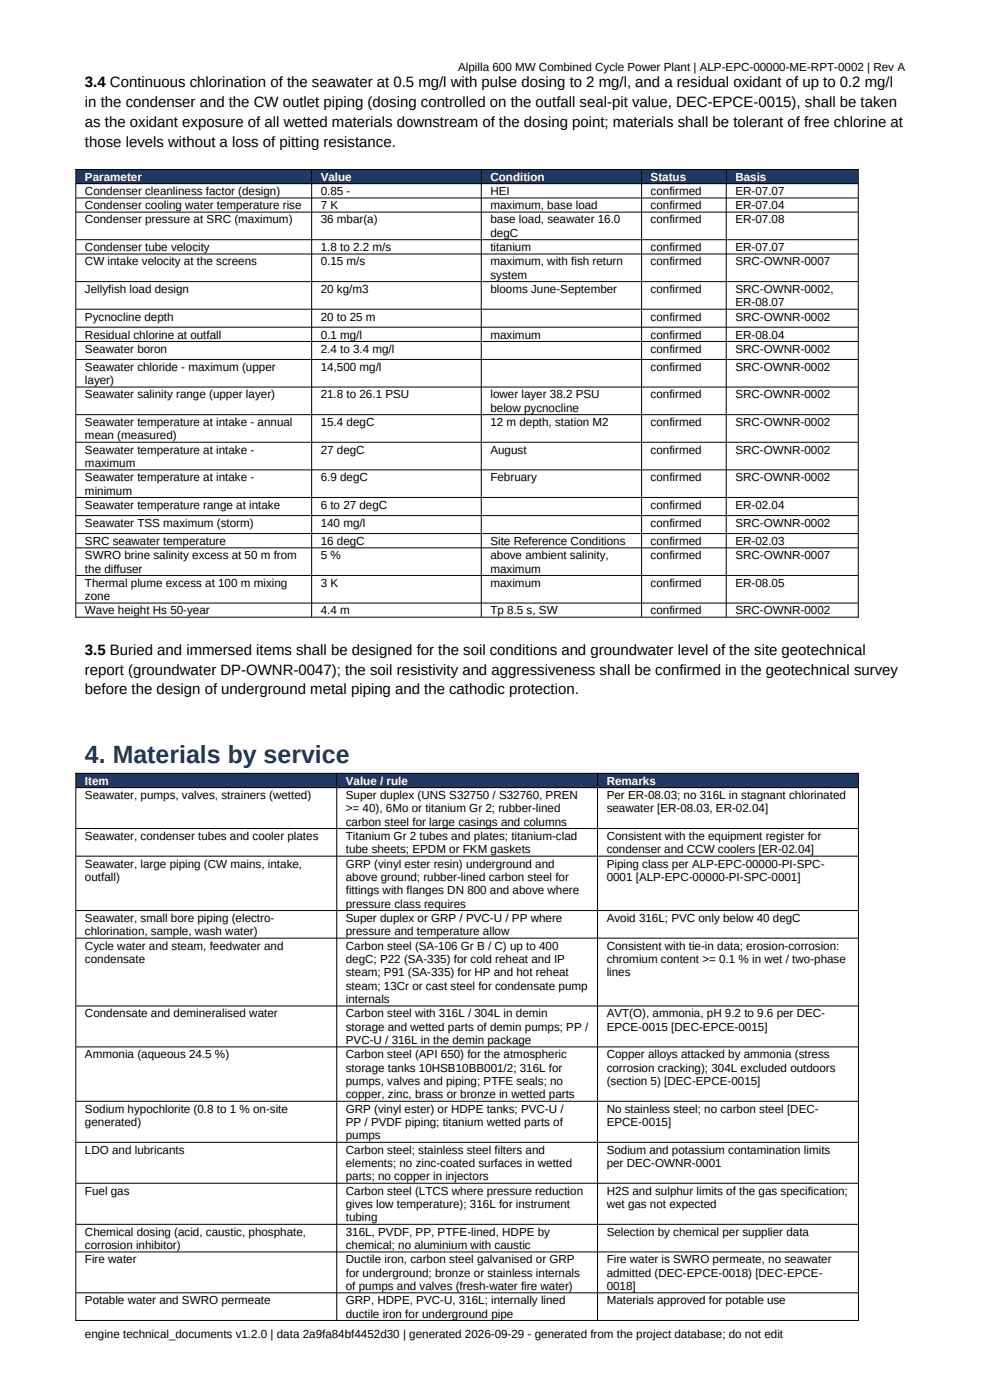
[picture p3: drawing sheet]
<svg xmlns="http://www.w3.org/2000/svg" width="210mm" height="297mm" viewBox="0 0 210 297" stroke-linecap="round" stroke-linejoin="round" font-family="sans-serif">
<defs><g id="words">
<text font-size="5.3" fill="#1f3864" x="18" y="162">4. Materials by service</text>
<g font-size="3.2">
<text x="18" y="18.5">3.4 Continuous chlorination of the seawater at 0.5 mg/l with pulse dosing to 2 mg/l, and a residual oxidant of up to 0.2 mg/l</text>
<text x="18" y="22.7">in the condenser and the CW outlet piping (dosing controlled on the outfall seal-pit value, DEC-EPCE-0015), shall be taken</text>
<text x="18" y="26.9">as the oxidant exposure of all wetted materials downstream of the dosing point; materials shall be tolerant of free chlorine at</text>
<text x="18" y="31.1">those levels without a loss of pitting resistance.</text>
<text x="18" y="138.9">3.5 Buried and immersed items shall be designed for the soil conditions and groundwater level of the site geotechnical</text>
<text x="18" y="143.1">report (groundwater DP-OWNR-0047); the soil resistivity and aggressiveness shall be confirmed in the geotechnical survey</text>
<text x="18" y="147.3">before the design of underground metal piping and the cathodic protection.</text>
</g>
<g font-size="2.5">
<text x="97.2" y="15">Alpilla 600 MW Combined Cycle Power Plant | ALP-EPC-00000-ME-RPT-0002 | Rev A</text>
<text x="18" y="41.4">Condenser cleanliness factor (design)</text>
<text x="68" y="41.4">0.85 -</text>
<text x="104" y="41.4">HEI</text>
<text x="138" y="41.4">confirmed</text>
<text x="156" y="41.4">ER-07.07</text>
<text x="18" y="44.4">Condenser cooling water temperature rise</text>
<text x="18" y="47.4">Condenser pressure at SRC (maximum)</text>
<text x="68" y="44.4">7 K</text>
<text x="68" y="47.4">36 mbar(a)</text>
<text x="104" y="44.4">maximum, base load</text>
<text x="104" y="47.4">base load, seawater 16.0</text>
<text x="138" y="44.4">confirmed</text>
<text x="138" y="47.4">confirmed</text>
<text x="156" y="44.4">ER-07.04</text>
<text x="156" y="47.4">ER-07.08</text>
<text x="18" y="53.3">Condenser tube velocity</text>
<text x="68" y="53.3">1.8 to 2.2 m/s</text>
<text x="104" y="50.3">degC</text>
<text x="104" y="53.3">titanium</text>
<text x="138" y="53.3">confirmed</text>
<text x="156" y="53.3">ER-07.07</text>
<text x="18" y="56.3">CW intake velocity at the screens</text>
<text x="68" y="56.3">0.15 m/s</text>
<text x="104" y="56.3">maximum, with fish return</text>
<text x="104" y="59.1">system</text>
<text x="138" y="56.3">confirmed</text>
<text x="156" y="56.3">SRC-OWNR-0007</text>
<text x="18" y="62.1">Jellyfish load design</text>
<text x="68" y="62.1">20 kg/m3</text>
<text x="104" y="62.1">blooms June-September</text>
<text x="138" y="62.1">confirmed</text>
<text x="156" y="62.1">SRC-OWNR-0002,</text>
<text x="156" y="65">ER-08.07</text>
<text x="18" y="68">Pycnocline depth</text>
<text x="18" y="71.8">Residual chlorine at outfall</text>
<text x="68" y="68">20 to 25 m</text>
<text x="68" y="71.8">0.1 mg/l</text>
<text x="104" y="71.8">maximum</text>
<text x="138" y="68">confirmed</text>
<text x="138" y="71.8">confirmed</text>
<text x="156" y="68">SRC-OWNR-0002</text>
<text x="156" y="71.8">ER-08.04</text>
<text x="18" y="74.8">Seawater boron</text>
<text x="68" y="74.8">2.4 to 3.4 mg/l</text>
<text x="138" y="74.8">confirmed</text>
<text x="156" y="74.8">SRC-OWNR-0002</text>
<text x="18" y="78.7">Seawater chloride - maximum (upper</text>
<text x="18" y="81.5">layer)</text>
<text x="68" y="78.7">14,500 mg/l</text>
<text x="138" y="78.7">confirmed</text>
<text x="156" y="78.7">SRC-OWNR-0002</text>
<text x="18" y="84.5">Seawater salinity range (upper layer)</text>
<text x="68" y="84.5">21.8 to 26.1 PSU</text>
<text x="104" y="84.5">lower layer 38.2 PSU</text>
<text x="104" y="87.4">below pycnocline</text>
<text x="138" y="84.5">confirmed</text>
<text x="156" y="84.5">SRC-OWNR-0002</text>
<text x="18" y="90.4">Seawater temperature at intake - annual</text>
<text x="18" y="93.2">mean (measured)</text>
<text x="68" y="90.4">15.4 degC</text>
<text x="104" y="90.4">12 m depth, station M2</text>
<text x="138" y="90.4">confirmed</text>
<text x="156" y="90.4">SRC-OWNR-0002</text>
<text x="18" y="96.2">Seawater temperature at intake -</text>
<text x="18" y="99.1">maximum</text>
<text x="68" y="96.2">27 degC</text>
<text x="104" y="96.2">August</text>
<text x="138" y="96.2">confirmed</text>
<text x="156" y="96.2">SRC-OWNR-0002</text>
<text x="18" y="102.1">Seawater temperature at intake -</text>
<text x="18" y="104.9">minimum</text>
<text x="18" y="108">Seawater temperature range at intake</text>
<text x="68" y="102.1">6.9 degC</text>
<text x="68" y="108">6 to 27 degC</text>
<text x="104" y="102.1">February</text>
<text x="138" y="102.1">confirmed</text>
<text x="138" y="108">confirmed</text>
<text x="156" y="102.1">SRC-OWNR-0002</text>
<text x="156" y="108">ER-02.04</text>
<text x="18" y="111.8">Seawater TSS maximum (storm)</text>
<text x="68" y="111.8">140 mg/l</text>
<text x="138" y="111.8">confirmed</text>
<text x="156" y="111.8">SRC-OWNR-0002</text>
<text x="18" y="115.6">SRC seawater temperature</text>
<text x="18" y="118.6">SWRO brine salinity excess at 50 m from</text>
<text x="68" y="115.6">16 degC</text>
<text x="68" y="118.6">5 %</text>
<text x="104" y="115.6">Site Reference Conditions</text>
<text x="104" y="118.6">above ambient salinity,</text>
<text x="138" y="115.6">confirmed</text>
<text x="138" y="118.6">confirmed</text>
<text x="156" y="115.6">ER-02.03</text>
<text x="156" y="118.6">SRC-OWNR-0007</text>
<text x="18" y="121.5">the diffuser</text>
<text x="18" y="124.5">Thermal plume excess at 100 m mixing</text>
<text x="68" y="124.5">3 K</text>
<text x="104" y="121.5">maximum</text>
<text x="104" y="124.5">maximum</text>
<text x="138" y="124.5">confirmed</text>
<text x="156" y="124.5">ER-08.05</text>
<text x="18" y="127.3">zone</text>
<text x="18" y="130.3">Wave height Hs 50-year</text>
<text x="68" y="130.3">4.4 m</text>
<text x="104" y="130.3">Tp 8.5 s, SW</text>
<text x="138" y="130.3">confirmed</text>
<text x="156" y="130.3">SRC-OWNR-0002</text>
<text x="18" y="169.5">Seawater, pumps, valves, strainers (wetted)</text>
<text x="73.4" y="169.5">Super duplex (UNS S32750 / S32760, PREN</text>
<text x="73.4" y="172.3">&gt;= 40), 6Mo or titanium Gr 2; rubber-lined</text>
<text x="128.7" y="169.5">Per ER-08.03; no 316L in stagnant chlorinated</text>
<text x="128.7" y="172.3">seawater [ER-08.03, ER-02.04]</text>
<text x="18" y="178.2">Seawater, condenser tubes and cooler plates</text>
<text x="73.4" y="175.2">carbon steel for large casings and columns</text>
<text x="73.4" y="178.2">Titanium Gr 2 tubes and plates; titanium-clad</text>
<text x="128.7" y="178.2">Consistent with the equipment register for</text>
<text x="18" y="184">Seawater, large piping (CW mains, intake,</text>
<text x="73.4" y="181">tube sheets; EPDM or FKM gaskets</text>
<text x="73.4" y="184">GRP (vinyl ester resin) underground and</text>
<text x="128.7" y="181">condenser and CCW coolers [ER-02.04]</text>
<text x="128.7" y="184">Piping class per ALP-EPC-00000-PI-SPC-</text>
<text x="18" y="186.9">outfall)</text>
<text x="73.4" y="186.9">above ground; rubber-lined carbon steel for</text>
<text x="73.4" y="189.7">fittings with flanges DN 800 and above where</text>
<text x="128.7" y="186.9">0001 [ALP-EPC-00000-PI-SPC-0001]</text>
<text x="18" y="195.6">Seawater, small bore piping (electro-</text>
<text x="73.4" y="192.6">pressure class requires</text>
<text x="73.4" y="195.6">Super duplex or GRP / PVC-U / PP where</text>
<text x="128.7" y="195.6">Avoid 316L; PVC only below 40 degC</text>
<text x="18" y="198.4">chlorination, sample, wash water)</text>
<text x="18" y="201.4">Cycle water and steam, feedwater and</text>
<text x="73.4" y="198.4">pressure and temperature allow</text>
<text x="73.4" y="201.4">Carbon steel (SA-106 Gr B / C) up to 400</text>
<text x="128.7" y="201.4">Consistent with tie-in data; erosion-corrosion:</text>
<text x="18" y="204.3">condensate</text>
<text x="73.4" y="204.3">degC; P22 (SA-335) for cold reheat and IP</text>
<text x="73.4" y="207.1">steam; P91 (SA-335) for HP and hot reheat</text>
<text x="73.4" y="210">steam; 13Cr or cast steel for condensate pump</text>
<text x="128.7" y="204.3">chromium content &gt;= 0.1 % in wet / two-phase</text>
<text x="128.7" y="207.1">lines</text>
<text x="18" y="215.8">Condensate and demineralised water</text>
<text x="73.4" y="212.8">internals</text>
<text x="73.4" y="215.8">Carbon steel with 316L / 304L in demin</text>
<text x="128.7" y="215.8">AVT(O), ammonia, pH 9.2 to 9.6 per DEC-</text>
<text x="73.4" y="218.7">storage and wetted parts of demin pumps; PP /</text>
<text x="73.4" y="221.5">PVC-U / 316L in the demin package</text>
<text x="128.7" y="218.7">EPCE-0015 [DEC-EPCE-0015]</text>
<text x="18" y="224.5">Ammonia (aqueous 24.5 %)</text>
<text x="73.4" y="224.5">Carbon steel (API 650) for the atmospheric</text>
<text x="73.4" y="227.3">storage tanks 10HSB10BB001/2; 316L for</text>
<text x="128.7" y="224.5">Copper alloys attacked by ammonia (stress</text>
<text x="128.7" y="227.3">corrosion cracking); 304L excluded outdoors</text>
<text x="73.4" y="230.2">pumps, valves and piping; PTFE seals; no</text>
<text x="73.4" y="233">copper, zinc, brass or bronze in wetted parts</text>
<text x="128.7" y="230.2">(section 5) [DEC-EPCE-0015]</text>
<text x="18" y="236">Sodium hypochlorite (0.8 to 1 % on-site</text>
<text x="18" y="238.9">generated)</text>
<text x="73.4" y="236">GRP (vinyl ester) or HDPE tanks; PVC-U /</text>
<text x="73.4" y="238.9">PP / PVDF piping; titanium wetted parts of</text>
<text x="128.7" y="236">No stainless steel; no carbon steel [DEC-</text>
<text x="128.7" y="238.9">EPCE-0015]</text>
<text x="18" y="244.7">LDO and lubricants</text>
<text x="73.4" y="241.7">pumps</text>
<text x="73.4" y="244.7">Carbon steel; stainless steel filters and</text>
<text x="128.7" y="244.7">Sodium and potassium contamination limits</text>
<text x="73.4" y="247.6">elements; no zinc-coated surfaces in wetted</text>
<text x="73.4" y="250.4">parts; no copper in injectors</text>
<text x="128.7" y="247.6">per DEC-OWNR-0001</text>
<text x="18" y="253.4">Fuel gas</text>
<text x="73.4" y="253.4">Carbon steel (LTCS where pressure reduction</text>
<text x="73.4" y="256.3">gives low temperature); 316L for instrument</text>
<text x="128.7" y="253.4">H2S and sulphur limits of the gas specification;</text>
<text x="128.7" y="256.3">wet gas not expected</text>
<text x="18" y="262.1">Chemical dosing (acid, caustic, phosphate,</text>
<text x="73.4" y="259.1">tubing</text>
<text x="73.4" y="262.1">316L, PVDF, PP, PTFE-lined, HDPE by</text>
<text x="128.7" y="262.1">Selection by chemical per supplier data</text>
<text x="18" y="265">corrosion inhibitor)</text>
<text x="18" y="268">Fire water</text>
<text x="73.4" y="265">chemical; no aluminium with caustic</text>
<text x="73.4" y="268">Ductile iron, carbon steel galvanised or GRP</text>
<text x="128.7" y="268">Fire water is SWRO permeate, no seawater</text>
<text x="73.4" y="270.8">for underground; bronze or stainless internals</text>
<text x="73.4" y="273.7">of pumps and valves (fresh-water fire water)</text>
<text x="128.7" y="270.8">admitted (DEC-EPCE-0018) [DEC-EPCE-</text>
<text x="128.7" y="273.7">0018]</text>
<text x="18" y="276.7">Potable water and SWRO permeate</text>
<text x="73.4" y="276.7">GRP, HDPE, PVC-U, 316L; internally lined</text>
<text x="73.4" y="279.5">ductile iron for underground pipe</text>
<text x="128.7" y="276.7">Materials approved for potable use</text>
<text x="18" y="283.8">engine technical_documents v1.2.0 | data 2a9fa84bf4452d30 | generated 2026-09-29 - generated from the project database; do not edit</text>
</g>
<g font-size="2.5" fill="#fff">
<text x="18" y="38.4">Parameter</text>
<text x="68" y="38.4">Value</text>
<text x="104" y="38.4">Condition</text>
<text x="138" y="38.4">Status</text>
<text x="156" y="38.4">Basis</text>
<text x="18" y="166.5">Item</text>
<text x="73.4" y="166.5">Value / rule</text>
<text x="128.7" y="166.5">Remarks</text>
</g>
</g></defs>
<g fill="#1f3864">
<path d="M16.1 35.9h50v3h-50z" fill-rule="evenodd"/>
<path d="M66.1 35.9h36v3h-36z" fill-rule="evenodd"/>
<path d="M102.1 35.9h34v3h-34z" fill-rule="evenodd"/>
<path d="M136.1 35.9h17.9v3h-17.9z" fill-rule="evenodd"/>
<path d="M154.1 35.9h28v3h-28z" fill-rule="evenodd"/>
<path d="M16.1 164h55.3v3h-55.3z" fill-rule="evenodd"/>
<path d="M71.4 164h55.3v3h-55.3z" fill-rule="evenodd"/>
<path d="M126.8 164h55.3v3h-55.3z" fill-rule="evenodd"/>
<path d="M16.1 35.9h50v3h-50z" fill-rule="evenodd"/>
<path d="M66.1 35.9h36v3h-36z" fill-rule="evenodd"/>
<path d="M102.1 35.9h34v3h-34z" fill-rule="evenodd"/>
<path d="M136.1 35.9h17.9v3h-17.9z" fill-rule="evenodd"/>
<path d="M154.1 35.9h28v3h-28z" fill-rule="evenodd"/>
<path d="M16.1 164h55.3v3h-55.3z" fill-rule="evenodd"/>
<path d="M71.4 164h55.3v3h-55.3z" fill-rule="evenodd"/>
<path d="M126.8 164h55.3v3h-55.3z" fill-rule="evenodd"/>
</g>
<g fill="none" stroke="#000" stroke-width=".21">
<path d="M16 36h166.2M16.1 35.9v95.1M16.2 39h165.8M66.1 36.1v94.7M102.1 36.1v94.7M136.1 36.1v94.7M154.1 36.1v94.7M182.1 35.9v95.1M16.2 42h165.8M16.2 45h165.8M16.2 50.9h165.8M16.2 53.9h165.8"/>
<path d="M16.2 59.7h165.8M16.2 65.6h165.8M16.2 69.4h165.8M16.2 72.4h165.8M16.2 76.3h165.8M16.2 82.1h165.8M16.2 88h165.8M16.2 93.8h165.8M16.2 99.7h165.8M16.2 105.5h165.8M16.2 109.4h165.8M16.2 113.2h165.8"/>
<path d="M16.2 116.2h165.8M16 130.9h166.2M16.2 122.1h165.8M16.2 127.9h165.8M16 164.1h166.2M16.1 164v116.2M16.2 167.1h165.8M16.2 175.8h165.8M71.4 164.1v115.9M126.8 164.1v115.9M182.1 164v116.2M16.2 181.6h165.8"/>
<path d="M16.2 193.2h165.8M16.2 199h165.8M16.2 213.4h165.8M16.2 222.1h165.8M16.2 233.6h165.8M16.2 242.3h165.8M16.2 251h165.8M16.2 259.7h165.8M16.2 265.6h165.8M16.2 274.3h165.8M16 280.1h166.2"/>
</g>
<use href="#words"/>
</svg>
